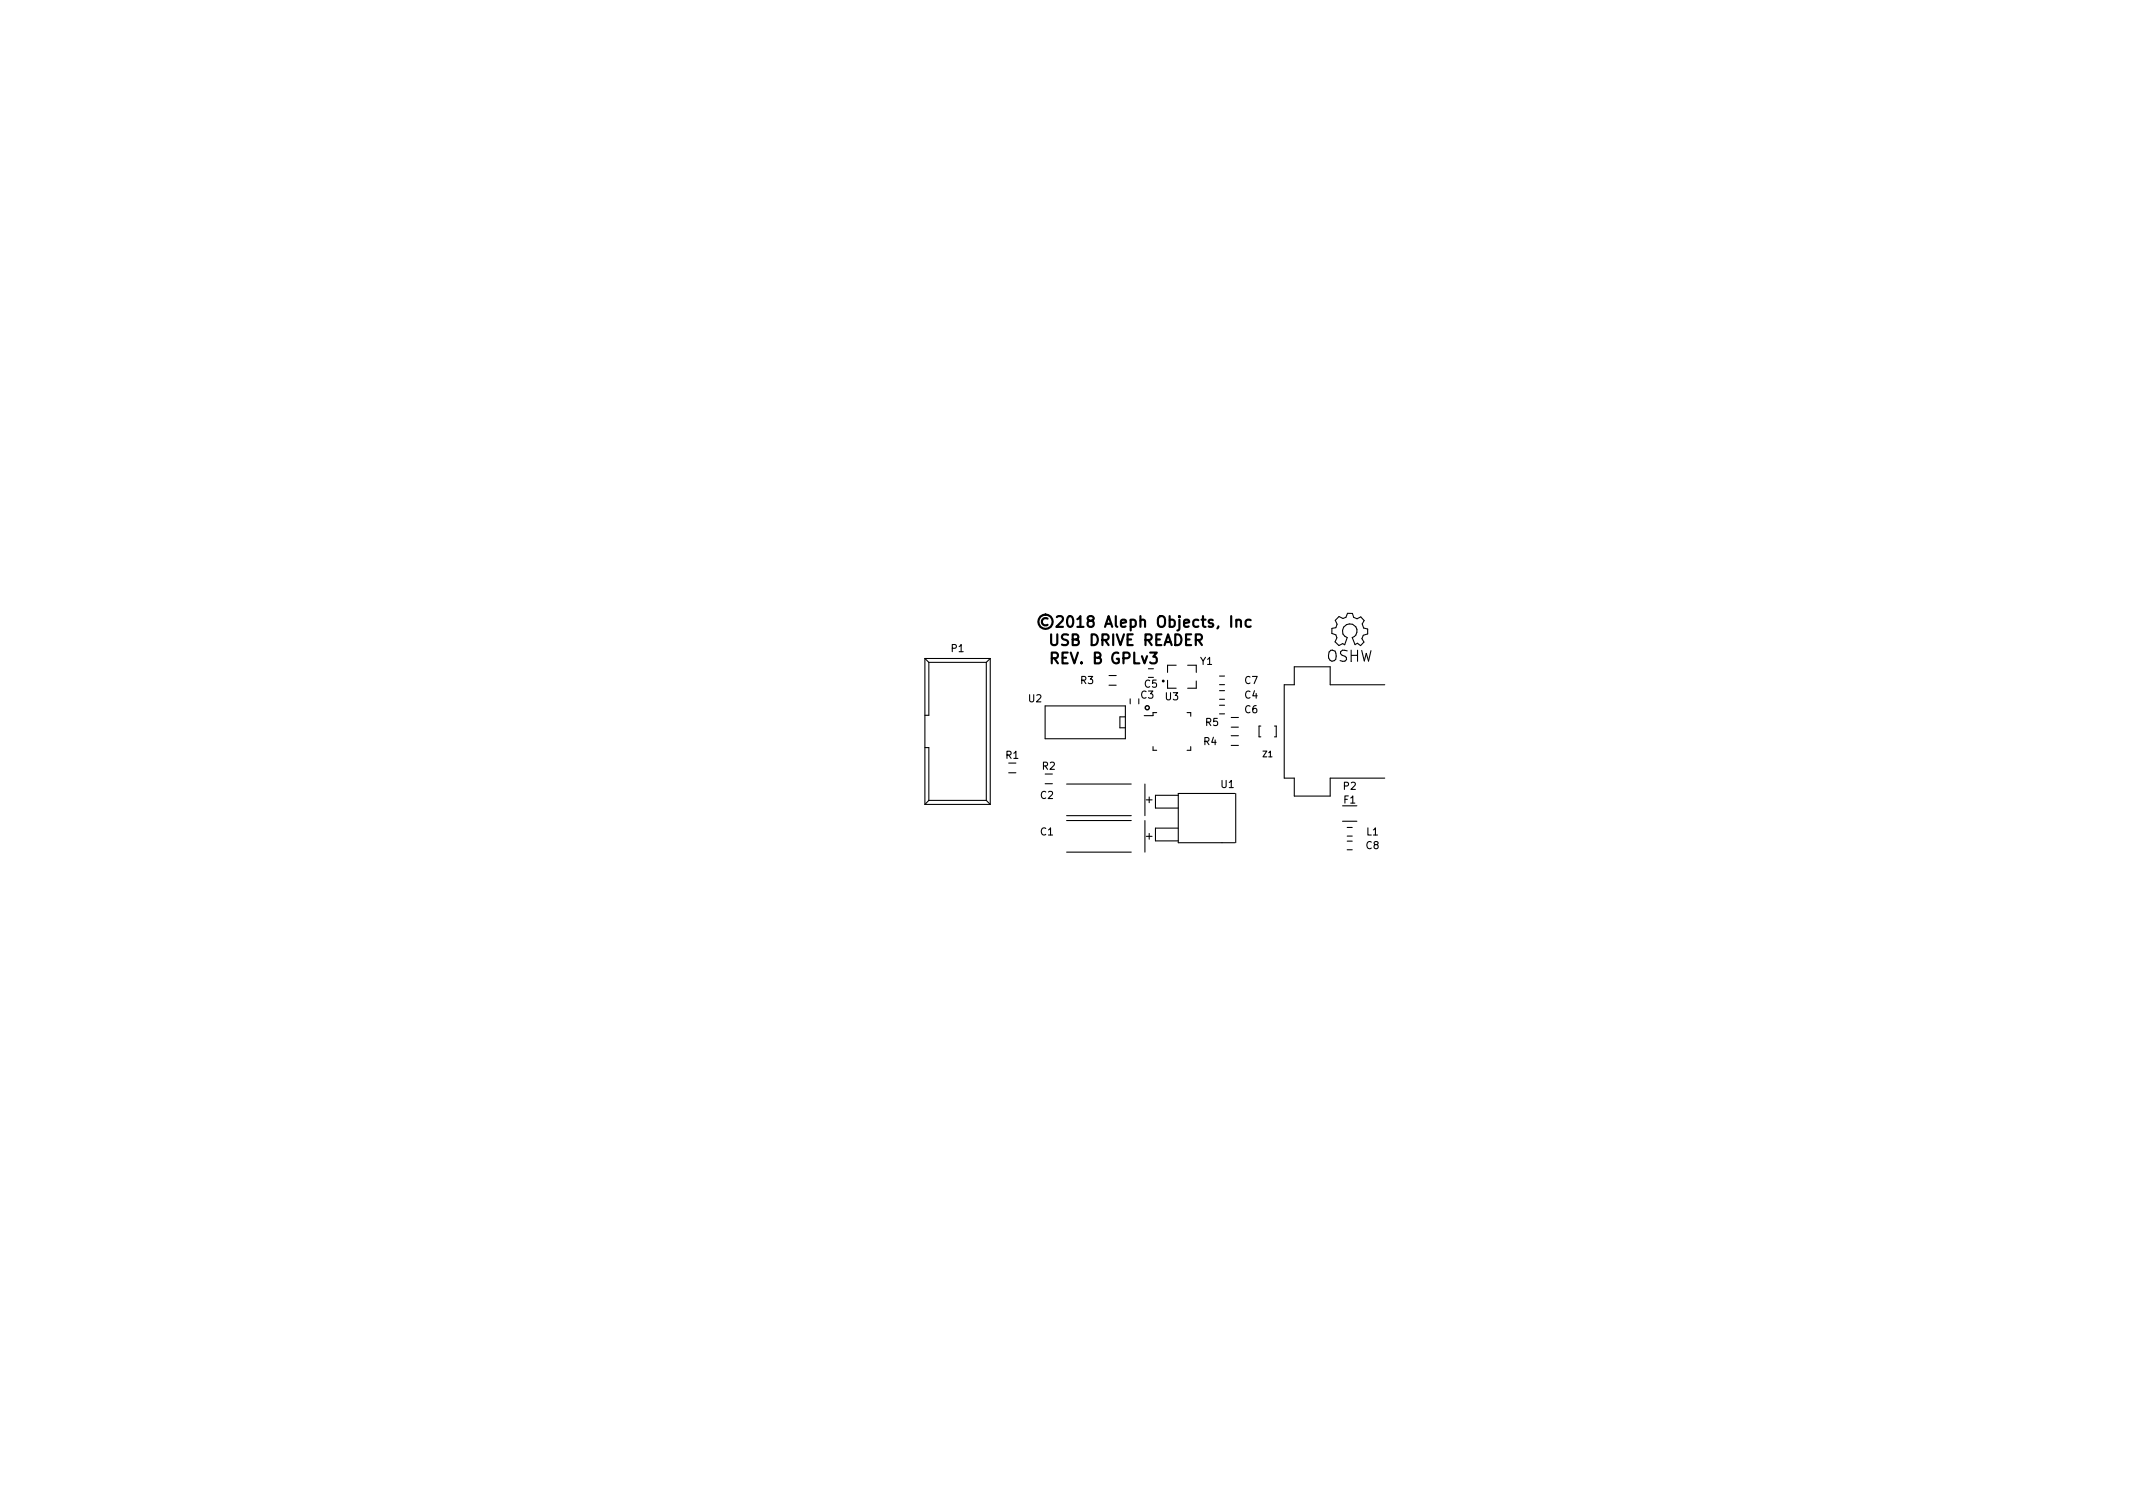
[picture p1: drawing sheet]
<svg xmlns="http://www.w3.org/2000/svg" width="297mm" height="210mm" viewBox="0 0 297 210" stroke-linecap="round" stroke-linejoin="round" font-family="sans-serif">
<defs><g id="words">
<g font-size="2.1">
<text x="146.5" y="89.9">USB DRIVE READER</text>
<text x="146.9" y="87.4">©2018 Aleph Objects, Inc</text>
<text x="146.4" y="92.4">REV. B GPLv3</text>
</g>
<g font-size="1.4">
<text x="132.5" y="90.8">P1</text>
<text x="150.5" y="95.2">R3</text>
<text x="159.4" y="95.7">C5</text>
<text x="167.2" y="92.6">Y1</text>
<text x="173.4" y="95.2">C7</text>
<text x="143.3" y="97.8">U2</text>
<text x="158.9" y="97.3">C3</text>
<text x="162.3" y="97.5">U3</text>
<text x="167.9" y="101.1">R5</text>
<text x="173.4" y="97.3">C4</text>
<text x="173.4" y="99.3">C6</text>
<text x="140.1" y="105.7">R1</text>
<text x="145.2" y="107.2">R2</text>
<text x="167.6" y="103.7">R4</text>
<text x="144.9" y="111.2">C2</text>
<text x="170.1" y="109.7">U1</text>
<text x="187.1" y="110">P2</text>
<text x="187.1" y="111.9">F1</text>
<text x="144.9" y="116.3">C1</text>
<text x="190.2" y="118.2">C8</text>
<text x="190.3" y="116.3">L1</text>
</g>
<text font-size="1.1" x="175.9" y="105.4">Z1</text>
</g></defs>
<g fill="none" stroke="#000" stroke-width=".2">
<circle cx="159.8" cy="98.5" r=".28"/>
<circle cx="162" cy="94.8" r=".1"/>
</g>
<g fill="none" stroke="#000" stroke-width=".3">
<path d="M145.9 86.1a.52 .52 0 0 0-.8 .5 .52 .52 0 0 0 .8 .4M172.2 86.4a.37 .37 0 0 1 .6 .1v.8M174.2 86.4l-.5-.1-.2 .3v.4l.1 .2 .1 .1 .5-.1"/>
<circle cx="145.6" cy="86.6" r="1"/>
</g>
<g fill="none" stroke="#000" stroke-width=".15">
<path d="M128.8 91.7l.6 .5M128.8 91.7h9.1M128.8 91.7v20.3M129.4 92.2h7.9M129.4 92.2v7.4h-.6M137.3 92.2v19.2M137.9 91.7l-.6 .5M137.9 91.7v20.3M145.5 98.3h11.2v4.6h-11.2zM154.4 95.4h1M154.4 94.1h1M156.7 99.8h-.7v1.5h.7"/>
<path d="M157.4 97.3v.7M158.6 97.3v.7M161.1 99.2h-.5v.4h-1.3M162.6 94.7v1.1h1.2M163.8 92.6h-1.2v1M165.3 99.2h.5v.5M165.4 92.6h1.2v1M166.6 94.8v1h-1.2M169.8 97.4h.7M169.8 96.2h.7M169.8 99.4h.7M169.8 98.2h.7"/>
<path d="M169.8 94.1h.7M169.8 95.3h.7M171.5 99.9h1M185.6 90.5h-.3a.93 .93 0 0 0 .2 1.6l.5-.3 .1-.4-.2-.7-.3-.2M186.2 88.8l-.2-.4-.5-.2v-.7l.5-.1 .2-.5-.2-.5 .5-.6 .5 .3 .4-.2 .3-.5h.6l.2 .6 .5 .2 .5-.3 .5 .5-.3 .5 .2 .5 .6 .2v.7l-.7 .2-.1 .4 .2 .5-.4 .5-.5-.3-.3 .2M186.2 88.8l-.3 .6 .6 .5 .5-.3 .3 .2 .3-1a.99 .99 0 0 1-.6-1.3 .99 .99 0 0 1 1.2-.6 .99 .99 0 0 1 .8 1.1l-.2 .4-.5 .4 .4 1M187.6 90.6l-.7-.1-.2 .2v.3l.8 .5v.3l-.2 .3-.7-.1M188.2 90.5v1.6M188.2 92.1h.1M189 91.2l-.8 .1M189 91.2v.1M189 90.5v1.6"/>
<path d="M189.6 90.6l.4 1.4 .3-1 .3 1 .3-1.4M192.8 95.3h-7.6v-2.5h-5v2.5h-1.4v13h1.4v2.5h5v-2.5h7.6M128.8 112h9.1M128.8 104.1h.6v7.3M129.4 111.4l-.6 .6M129.4 111.4h7.9M137.3 111.4l.6 .6M140.5 107.6h1M140.5 106.3h1M145.5 109.1h1.1M145.5 107.8h1.1M148.5 113.6h9"/>
<path d="M148.5 109.2h9M148.5 118.7h9M148.5 114.3h9M159.4 109.2v4.4M159.4 114.3v4.4M159.6 111.4h.8M159.6 116.5h.8M160 111v.8M160 116.1v.8M160.6 104v.5h.5M164.1 110.7h-3.2v1.8h3.2M164.1 115.3h-3.2v1.8h3.2"/>
<path d="M165.8 104v.5h-.5M171.5 103.8h1M171.5 102.4h1M171.5 101.3h1M172 110.5h-7.9v6.8h7.9M172.1 110.5v6.8M175.6 101.1h-.3v1.5h.3M177.5 101.1h.2v1.5h-.2M187 114.4h2M187.6 117.1h.7M187.6 118.3h.7M187.6 115.2h.7"/>
<path d="M187.6 116.4h.7"/>
</g>
<use href="#words"/>
</svg>
